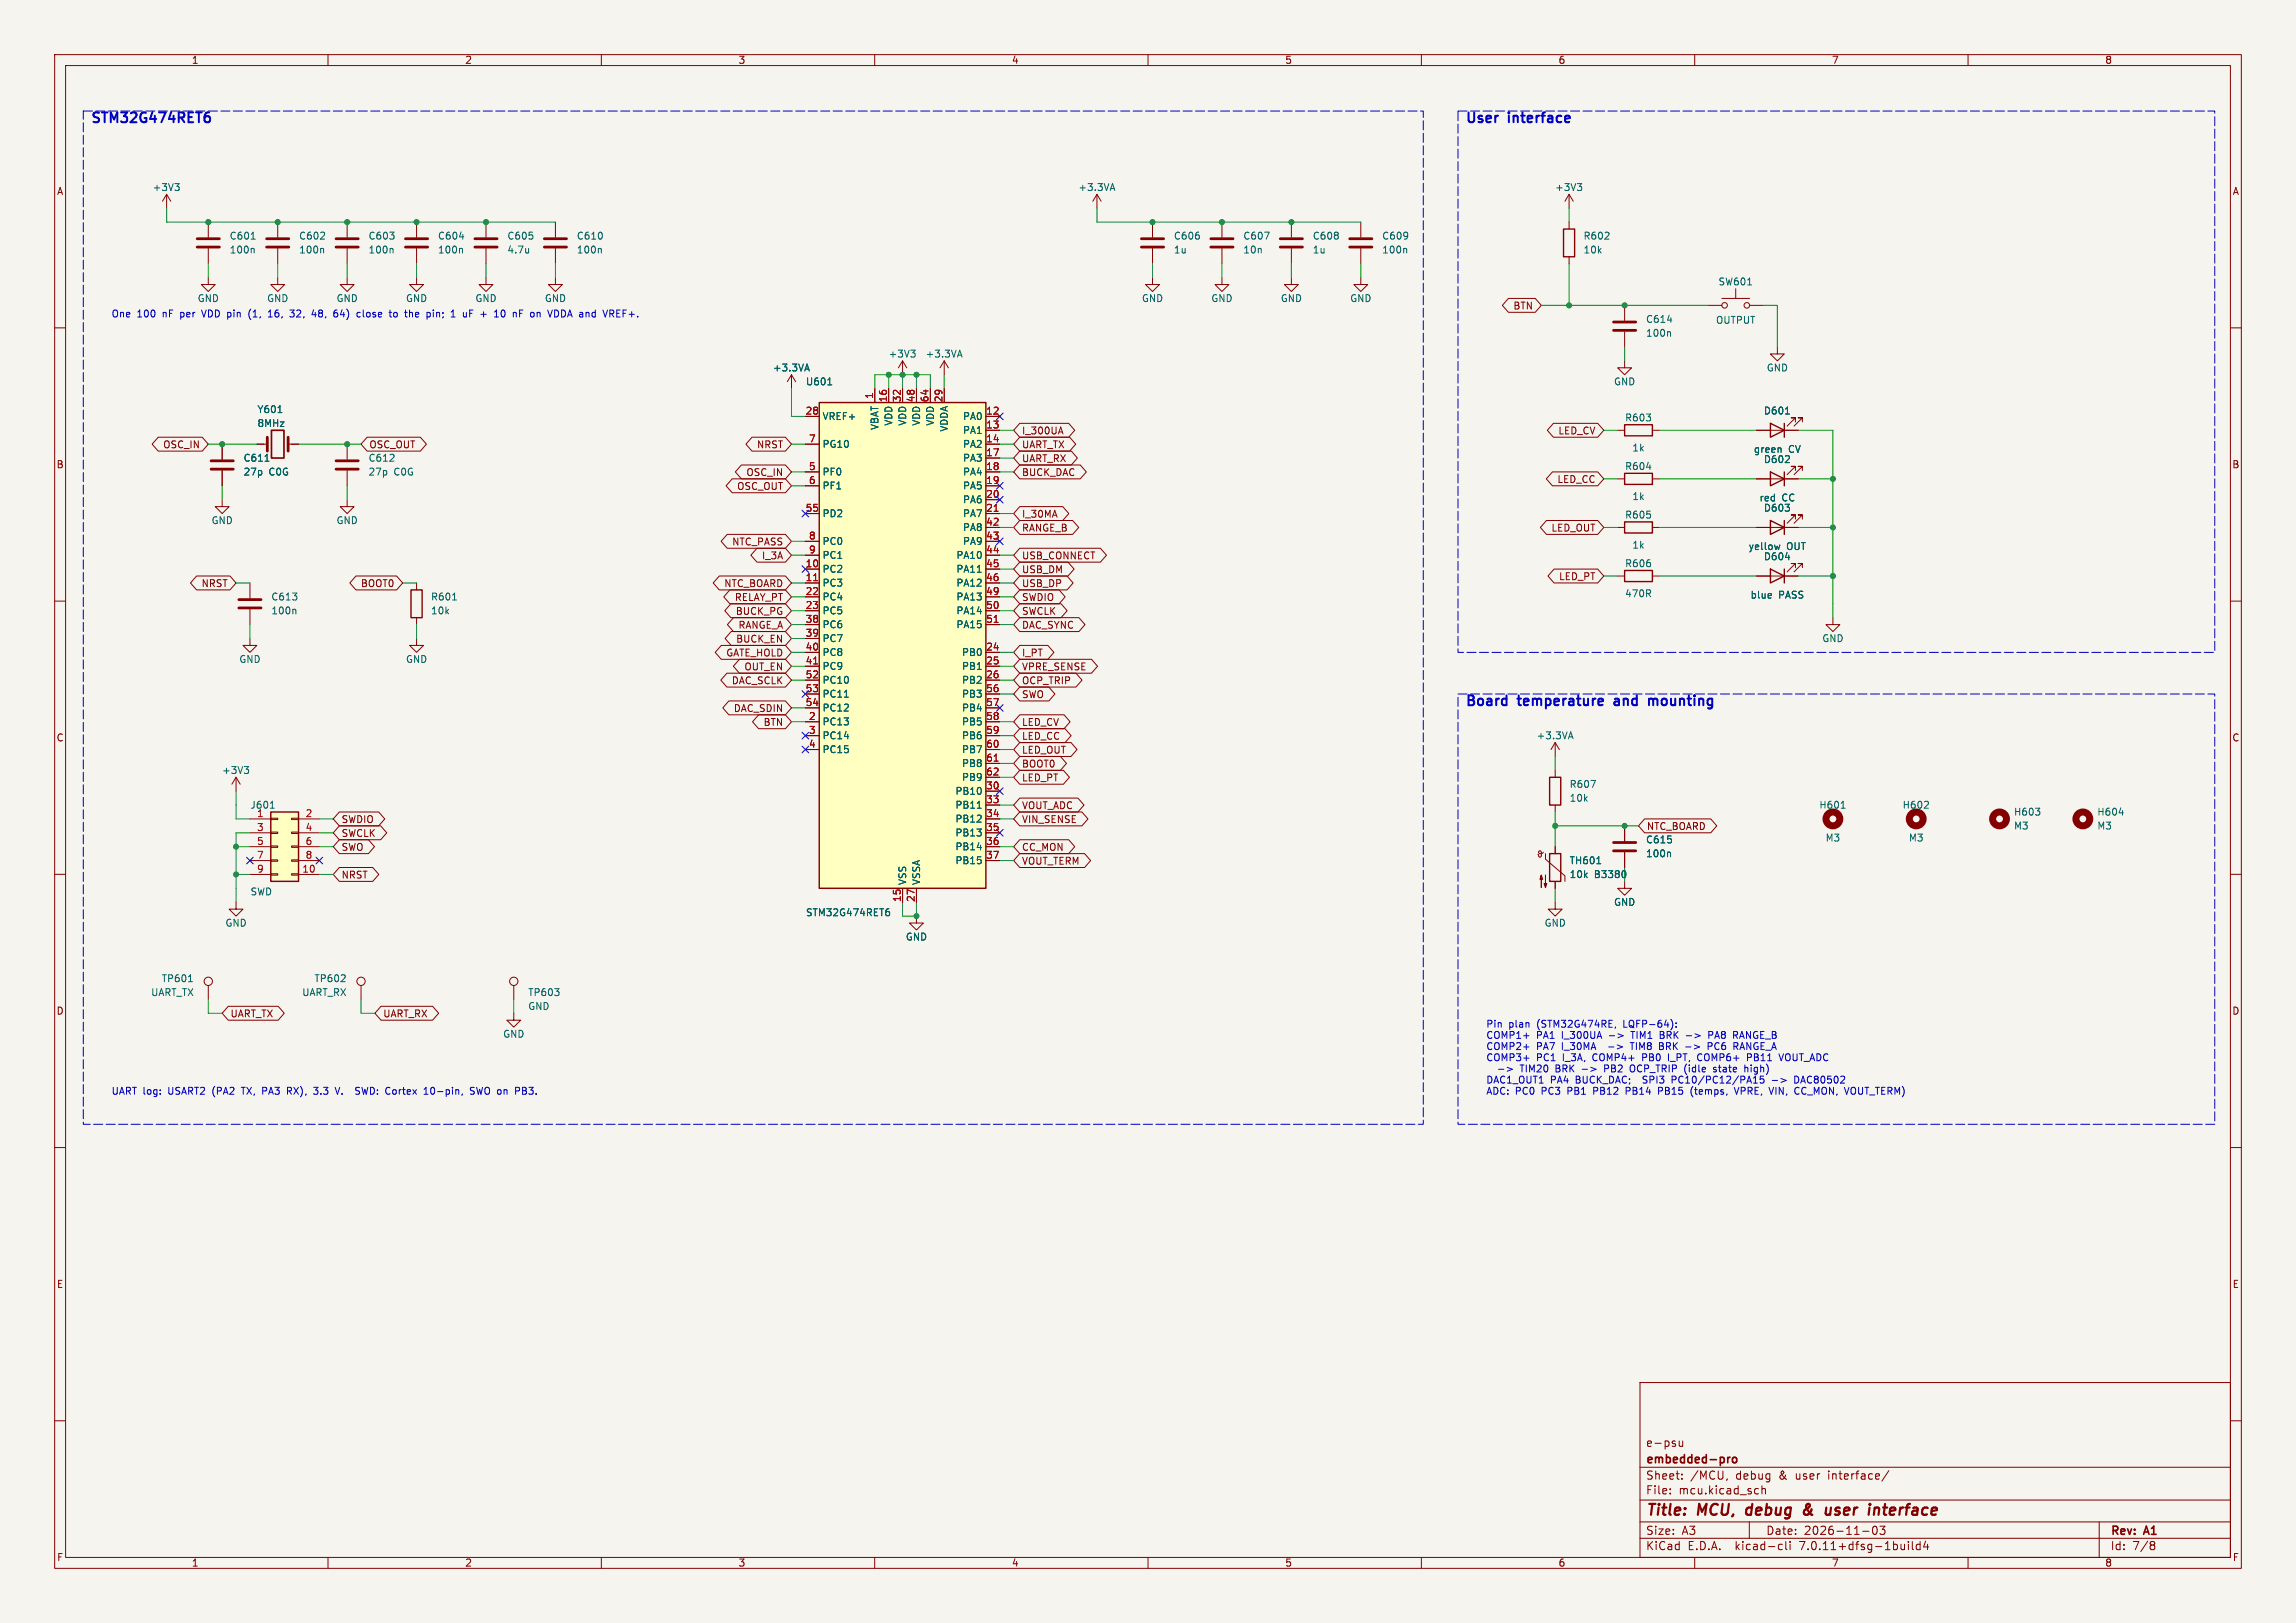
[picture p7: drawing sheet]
<svg xmlns="http://www.w3.org/2000/svg" width="420mm" height="297mm" viewBox="0 0 420 297" stroke-linecap="round" stroke-linejoin="round" font-family="sans-serif">
<defs><g id="words">
<g font-size="2.8" fill="#840000">
<text x="301" y="277.9">Title:</text>
<text x="310.6" y="277.9">MCU,</text>
<text x="320.3" y="277.9">debug</text>
<text x="331.6" y="277.9">&amp;</text>
<text x="336.4" y="277.9">user</text>
<text x="345.1" y="277.9">interface</text>
</g>
<g font-size="2.5" fill="#0000c2">
<text x="16.5" y="22.6">STM32G474RET6</text>
<text x="268" y="22.6">User</text>
<text x="276.1" y="22.6">interface</text>
<text x="268" y="129.3">Board</text>
<text x="277.9" y="129.3">temperature</text>
<text x="296.2" y="129.3">and</text>
<text x="303.1" y="129.3">mounting</text>
</g>
<g font-size="2.1" fill="#840000">
<text x="301" y="268.2">embedded-pro</text>
<text x="301" y="265">e-psu</text>
<text x="301" y="273.7">File:</text>
<text x="301" y="271">Sheet:</text>
<text x="307.1" y="273.7">mcu.kicad_sch</text>
<text x="309.2" y="271">/MCU,</text>
<text x="317.6" y="271">debug</text>
<text x="325.6" y="271">&amp;</text>
<text x="328.8" y="271">user</text>
<text x="334.8" y="271">interface/</text>
<text x="301" y="281.1">Size:</text>
<text x="307.6" y="281.1">A3</text>
<text x="323" y="281.1">Date:</text>
<text x="330" y="281.1">2026-11-03</text>
<text x="386" y="281.3">Rev:</text>
<text x="392.4" y="281.3">A1</text>
<text x="301" y="283.9">KiCad</text>
<text x="308.7" y="283.9">E.D.A.</text>
<text x="317.6" y="283.9">kicad-cli</text>
<text x="329.5" y="283.9">7.0.11+dfsg-1build4</text>
<text x="386" y="283.9">Id:</text>
<text x="390.1" y="283.9">7/8</text>
</g>
<g font-size="1.8" fill="#840000">
<text x="35" y="11.9">1</text>
<text x="85" y="11.9">2</text>
<text x="135" y="11.9">3</text>
<text x="185" y="11.9">4</text>
<text x="235" y="11.9">5</text>
<text x="285" y="11.9">6</text>
<text x="335" y="11.9">7</text>
<text x="385" y="11.9">8</text>
<text x="10.3" y="35.9">A</text>
<text x="408.3" y="35.9">A</text>
<text x="276.7" y="56.8">BTN</text>
<text x="29.8" y="82.2">OSC_IN</text>
<text x="67.5" y="82.2">OSC_OUT</text>
<text x="138.4" y="82.2">NRST</text>
<text x="186.8" y="82.2">UART_TX</text>
<text x="186.8" y="79.7">I_300UA</text>
<text x="285" y="79.7">LED_CV</text>
<text x="10.3" y="85.9">B</text>
<text x="134.7" y="89.9">OSC_OUT</text>
<text x="136.4" y="87.3">OSC_IN</text>
<text x="186.8" y="87.3">BUCK_DAC</text>
<text x="186.8" y="84.8">UART_RX</text>
<text x="284.8" y="88.6">LED_CC</text>
<text x="408.2" y="85.9">B</text>
<text x="186.8" y="94.9">I_30MA</text>
<text x="133.8" y="100">NTC_PASS</text>
<text x="186.8" y="97.5">RANGE_B</text>
<text x="283.7" y="97.5">LED_OUT</text>
<text x="36.8" y="107.6">NRST</text>
<text x="65.9" y="107.6">BOOT0</text>
<text x="132.4" y="107.6">NTC_BOARD</text>
<text x="139.3" y="102.6">I_3A</text>
<text x="186.8" y="107.6">USB_DP</text>
<text x="186.8" y="105.1">USB_DM</text>
<text x="186.8" y="102.6">USB_CONNECT</text>
<text x="285.1" y="106.4">LED_PT</text>
<text x="134.3" y="110.2">RELAY_PT</text>
<text x="134.5" y="112.7">BUCK_PG</text>
<text x="186.8" y="110.2">SWDIO</text>
<text x="186.8" y="112.7">SWCLK</text>
<text x="134.6" y="117.8">BUCK_EN</text>
<text x="135" y="115.3">RANGE_A</text>
<text x="186.8" y="115.3">DAC_SYNC</text>
<text x="132.7" y="120.3">GATE_HOLD</text>
<text x="133.8" y="125.4">DAC_SCLK</text>
<text x="136.1" y="122.9">OUT_EN</text>
<text x="186.8" y="120.3">I_PT</text>
<text x="186.8" y="125.4">OCP_TRIP</text>
<text x="186.8" y="122.9">VPRE_SENSE</text>
<text x="134.1" y="130.5">DAC_SDIN</text>
<text x="186.8" y="128">SWO</text>
<text x="10.3" y="135.9">C</text>
<text x="139.6" y="133">BTN</text>
<text x="186.8" y="133">LED_CV</text>
<text x="186.8" y="135.6">LED_CC</text>
<text x="408.2" y="135.9">C</text>
<text x="186.8" y="138.1">LED_OUT</text>
<text x="186.8" y="140.7">BOOT0</text>
<text x="186.8" y="143.2">LED_PT</text>
<text x="186.8" y="148.3">VOUT_ADC</text>
<text x="62.4" y="153.4">SWCLK</text>
<text x="62.4" y="150.8">SWDIO</text>
<text x="62.4" y="155.9">SWO</text>
<text x="186.8" y="155.9">CC_MON</text>
<text x="186.8" y="150.8">VIN_SENSE</text>
<text x="301.2" y="152.1">NTC_BOARD</text>
<text x="62.4" y="161">NRST</text>
<text x="186.8" y="158.4">VOUT_TERM</text>
<text x="10.3" y="185.9">D</text>
<text x="408.2" y="185.9">D</text>
<text x="42.1" y="186.4">UART_TX</text>
<text x="70" y="186.4">UART_RX</text>
<text x="10.3" y="235.9">E</text>
<text x="408.3" y="235.9">E</text>
<text x="10.3" y="285.9">F</text>
<text x="35" y="286.9">1</text>
<text x="85" y="286.9">2</text>
<text x="135" y="286.9">3</text>
<text x="185" y="286.9">4</text>
<text x="235" y="286.9">5</text>
<text x="285" y="286.9">6</text>
<text x="335" y="286.9">7</text>
<text x="385" y="286.9">8</text>
<text x="408.3" y="285.9">F</text>
</g>
<g font-size="1.8" fill="#006464">
<text x="27.8" y="35.2">+3V3</text>
<text x="197.2" y="35.2">+3.3VA</text>
<text x="284.4" y="35.2">+3V3</text>
<text x="41.9" y="44">C601</text>
<text x="41.9" y="46.6">100n</text>
<text x="54.6" y="44">C602</text>
<text x="54.6" y="46.6">100n</text>
<text x="67.3" y="44">C603</text>
<text x="67.3" y="46.6">100n</text>
<text x="80" y="44">C604</text>
<text x="80" y="46.6">100n</text>
<text x="92.7" y="44">C605</text>
<text x="92.7" y="46.6">4.7u</text>
<text x="105.4" y="44">C610</text>
<text x="105.4" y="46.6">100n</text>
<text x="214.6" y="44">C606</text>
<text x="214.6" y="46.6">1u</text>
<text x="227.3" y="44">C607</text>
<text x="227.3" y="46.6">10n</text>
<text x="240" y="44">C608</text>
<text x="240" y="46.6">1u</text>
<text x="252.7" y="44">C609</text>
<text x="252.7" y="46.6">100n</text>
<text x="289.6" y="44">R602</text>
<text x="289.6" y="46.6">10k</text>
<text x="314.3" y="52.4">SW601</text>
<text x="36.1" y="55.5">GND</text>
<text x="48.8" y="55.5">GND</text>
<text x="61.5" y="55.5">GND</text>
<text x="74.2" y="55.5">GND</text>
<text x="86.9" y="55.5">GND</text>
<text x="99.6" y="55.5">GND</text>
<text x="208.8" y="55.5">GND</text>
<text x="221.5" y="55.5">GND</text>
<text x="234.2" y="55.5">GND</text>
<text x="246.9" y="55.5">GND</text>
<text x="301" y="59.3">C614</text>
<text x="313.8" y="59.5">OUTPUT</text>
<text x="162.5" y="65.6">+3V3</text>
<text x="169.2" y="65.6">+3.3VA</text>
<text x="301" y="61.8">100n</text>
<text x="141.3" y="68.2">+3.3VA</text>
<text x="147.3" y="70.7">U601</text>
<text x="295.1" y="70.7">GND</text>
<text x="323.1" y="68.2">GND</text>
<text x="47" y="75.8">Y601</text>
<text x="150.4" y="77.1">VREF+</text>
<text x="163.4" y="78" transform="rotate(-90 163.4 78)">VDD</text>
<text x="166" y="78" transform="rotate(-90 166 78)">VDD</text>
<text x="168.5" y="78" transform="rotate(-90 168.5 78)">VDD</text>
<text x="171" y="78" transform="rotate(-90 171 78)">VDD</text>
<text x="176.1" y="77.1">PA0</text>
<text x="297.2" y="77.3">R603</text>
<text x="322.6" y="76">D601</text>
<text x="47" y="78.3">8MHz</text>
<text x="150.4" y="82.1">PG10</text>
<text x="160.9" y="78.8" transform="rotate(-90 160.9 78.8)">VBAT</text>
<text x="173.6" y="79.1" transform="rotate(-90 173.6 79.1)">VDDA</text>
<text x="176.1" y="79.6">PA1</text>
<text x="176.1" y="82.1">PA2</text>
<text x="298.5" y="82.8">1k</text>
<text x="320.7" y="83.1">green</text>
<text x="327.2" y="83.1">CV</text>
<text x="44.5" y="84.7">C611</text>
<text x="44.5" y="87.2">27p</text>
<text x="49.2" y="87.2">C0G</text>
<text x="67.3" y="84.7">C612</text>
<text x="67.3" y="87.2">27p</text>
<text x="72.1" y="87.2">C0G</text>
<text x="150.4" y="87.2">PF0</text>
<text x="150.4" y="89.8">PF1</text>
<text x="176.1" y="84.7">PA3</text>
<text x="176.1" y="87.2">PA4</text>
<text x="176.1" y="89.8">PA5</text>
<text x="297.2" y="86.2">R604</text>
<text x="322.6" y="84.9">D602</text>
<text x="150.4" y="94.8">PD2</text>
<text x="176.1" y="92.3">PA6</text>
<text x="176.1" y="94.8">PA7</text>
<text x="297.2" y="95.1">R605</text>
<text x="298.5" y="91.7">1k</text>
<text x="321.8" y="92">red</text>
<text x="322.6" y="93.8">D603</text>
<text x="325.9" y="92">CC</text>
<text x="38.6" y="96.1">GND</text>
<text x="61.5" y="96.1">GND</text>
<text x="150.4" y="99.9">PC0</text>
<text x="176.1" y="97.4">PA8</text>
<text x="176.1" y="99.9">PA9</text>
<text x="298.5" y="100.6">1k</text>
<text x="319.8" y="100.9">yellow</text>
<text x="326.8" y="100.9">OUT</text>
<text x="150.4" y="105">PC2</text>
<text x="150.4" y="107.5">PC3</text>
<text x="150.4" y="102.5">PC1</text>
<text x="174.9" y="102.5">PA10</text>
<text x="174.9" y="105">PA11</text>
<text x="174.9" y="107.5">PA12</text>
<text x="297.2" y="104">R606</text>
<text x="322.6" y="102.7">D604</text>
<text x="49.5" y="110.1">C613</text>
<text x="49.5" y="112.6">100n</text>
<text x="78.7" y="110.1">R601</text>
<text x="78.7" y="112.6">10k</text>
<text x="150.4" y="110.1">PC4</text>
<text x="150.4" y="112.6">PC5</text>
<text x="174.9" y="110.1">PA13</text>
<text x="174.9" y="112.6">PA14</text>
<text x="297.2" y="109.5">470R</text>
<text x="320.1" y="109.7">blue</text>
<text x="325.3" y="109.7">PASS</text>
<text x="150.4" y="115.2">PC6</text>
<text x="150.4" y="117.7">PC7</text>
<text x="174.9" y="115.2">PA15</text>
<text x="333.2" y="117.7">GND</text>
<text x="43.7" y="121.5">GND</text>
<text x="74.2" y="121.5">GND</text>
<text x="150.4" y="120.2">PC8</text>
<text x="150.4" y="122.8">PC9</text>
<text x="150.4" y="125.3">PC10</text>
<text x="175.9" y="120.2">PB0</text>
<text x="175.9" y="122.8">PB1</text>
<text x="175.9" y="125.3">PB2</text>
<text x="150.4" y="127.9">PC11</text>
<text x="150.4" y="130.4">PC12</text>
<text x="175.9" y="127.9">PB3</text>
<text x="175.9" y="130.4">PB4</text>
<text x="150.4" y="132.9">PC13</text>
<text x="150.4" y="135.5">PC14</text>
<text x="175.9" y="132.9">PB5</text>
<text x="175.9" y="135.5">PB6</text>
<text x="281" y="135.5">+3.3VA</text>
<text x="40.5" y="141.8">+3V3</text>
<text x="150.4" y="138">PC15</text>
<text x="175.9" y="138">PB7</text>
<text x="175.9" y="140.6">PB8</text>
<text x="175.9" y="143.1">PB9</text>
<text x="45.7" y="148.2">J601</text>
<text x="46.9" y="149.6">1</text>
<text x="174.7" y="145.6">PB10</text>
<text x="174.7" y="148.2">PB11</text>
<text x="287" y="144.4">R607</text>
<text x="287" y="146.9">10k</text>
<text x="332.7" y="148.2">H601</text>
<text x="347.9" y="148.2">H602</text>
<text x="368.3" y="149.5">H603</text>
<text x="383.6" y="149.5">H604</text>
<text x="174.7" y="150.7">PB12</text>
<text x="174.7" y="153.3">PB13</text>
<text x="174.7" y="155.8">PB14</text>
<text x="301" y="154.5">C615</text>
<text x="333.8" y="154.2">M3</text>
<text x="349.1" y="154.2">M3</text>
<text x="368.3" y="152">M3</text>
<text x="383.6" y="152">M3</text>
<text x="174.7" y="158.3">PB15</text>
<text x="287" y="158.3">TH601</text>
<text x="287" y="160.9">10k</text>
<text x="291.6" y="160.9">B3380</text>
<text x="301" y="157.1">100n</text>
<text x="45.7" y="164.1">SWD</text>
<text x="147.3" y="167.9">STM32G474RET6</text>
<text x="166" y="162.1" transform="rotate(-90 166 162.1)">VSS</text>
<text x="168.5" y="162.1" transform="rotate(-90 168.5 162.1)">VSSA</text>
<text x="295.1" y="166">GND</text>
<text x="41.1" y="169.8">GND</text>
<text x="165.6" y="172.3">GND</text>
<text x="282.4" y="169.8">GND</text>
<text x="29.5" y="179.9">TP601</text>
<text x="57.4" y="179.9">TP602</text>
<text x="27.5" y="182.5">UART_TX</text>
<text x="55.2" y="182.5">UART_RX</text>
<text x="96.5" y="182.5">TP603</text>
<text x="96.5" y="185">GND</text>
<text x="91.9" y="190.1">GND</text>
</g>
<g font-size="1.8" fill="#0000c2">
<text x="20.3" y="58.2">One</text>
<text x="25.1" y="58.2">100</text>
<text x="29.9" y="58.2">nF</text>
<text x="33.3" y="58.2">per</text>
<text x="37.5" y="58.2">VDD pin</text>
<text x="46.3" y="58.2">(1,</text>
<text x="50.2" y="58.2">16,</text>
<text x="54.4" y="58.2">32,</text>
<text x="58.6" y="58.2">48,</text>
<text x="62.7" y="58.2">64)</text>
<text x="67.2" y="58.2">close</text>
<text x="73.4" y="58.2">to</text>
<text x="76.4" y="58.2">the</text>
<text x="80.6" y="58.2">pin;</text>
<text x="85.2" y="58.2">1</text>
<text x="87.6" y="58.2">uF</text>
<text x="91" y="58.2">+</text>
<text x="93.8" y="58.2">10</text>
<text x="97.4" y="58.2">nF</text>
<text x="100.8" y="58.2">on</text>
<text x="104.2" y="58.2">VDDA and</text>
<text x="114.7" y="58.2">VREF+.</text>
<text x="271.8" y="188.1">Pin</text>
<text x="271.8" y="190.2">COMP1+</text>
<text x="276" y="188.1">plan</text>
<text x="281.1" y="190.2">PA1</text>
<text x="281.3" y="188.1">(STM32G474RE,</text>
<text x="285.8" y="190.2">I_300UA</text>
<text x="297.2" y="188.1">LQFP-64):</text>
<text x="298.9" y="190.2">TIM1</text>
<text x="304.3" y="190.2">BRK</text>
<text x="309.3" y="190.2">-&gt;</text>
<text x="313.6" y="190.2">PA8</text>
<text x="318.3" y="190.2">RANGE_B</text>
<text x="271.8" y="192.2">COMP2+</text>
<text x="271.8" y="194.3">COMP3+</text>
<text x="278.4" y="196.3">TIM20</text>
<text x="281.1" y="192.2">PA7</text>
<text x="281.1" y="194.3">PC1</text>
<text x="285.1" y="196.3">BRK</text>
<text x="285.8" y="192.2">I_30MA</text>
<text x="286" y="194.3">I_3A,</text>
<text x="290" y="196.3">-&gt;</text>
<text x="291.6" y="194.3">COMP4+</text>
<text x="294.3" y="196.3">PB2</text>
<text x="294.7" y="192.2">-&gt;</text>
<text x="299" y="192.2">TIM8</text>
<text x="299.3" y="196.3">OCP_TRIP</text>
<text x="300.9" y="194.3">PB0</text>
<text x="304.4" y="192.2">BRK</text>
<text x="305.8" y="194.3">I_PT,</text>
<text x="309.4" y="192.2">-&gt;</text>
<text x="309.4" y="196.3">(idle</text>
<text x="311.4" y="194.3">COMP6+</text>
<text x="313.7" y="192.2">PC6</text>
<text x="314.9" y="196.3">state</text>
<text x="318.6" y="192.2">RANGE_A</text>
<text x="320.7" y="194.3">PB11</text>
<text x="320.8" y="196.3">high)</text>
<text x="326.8" y="194.3">VOUT_ADC</text>
<text x="20.3" y="200.4">UART log:</text>
<text x="30.9" y="200.4">USART2</text>
<text x="39.1" y="200.4">(PA2</text>
<text x="44.7" y="200.4">TX, PA3</text>
<text x="53.4" y="200.4">RX),</text>
<text x="58.5" y="200.4">3.3</text>
<text x="62.7" y="200.4">V.</text>
<text x="66.7" y="200.4">SWD: Cortex</text>
<text x="79.7" y="200.4">10-pin,</text>
<text x="88.3" y="200.4">SWO on</text>
<text x="97" y="200.4">PB3.</text>
<text x="271.8" y="198.4">DAC1_OUT1</text>
<text x="271.8" y="200.4">ADC: PC0</text>
<text x="282.1" y="200.4">PC3</text>
<text x="283.6" y="198.4">PA4</text>
<text x="287" y="200.4">PB1</text>
<text x="288.3" y="198.4">BUCK_DAC;</text>
<text x="291.9" y="200.4">PB12</text>
<text x="298.1" y="200.4">PB14</text>
<text x="301" y="198.4">SPI3</text>
<text x="304.2" y="200.4">PB15</text>
<text x="306.5" y="198.4">PC10/PC12/PA15</text>
<text x="310.3" y="200.4">(temps,</text>
<text x="318.6" y="200.4">VPRE,</text>
<text x="325" y="198.4">-&gt;</text>
<text x="325.2" y="200.4">VIN,</text>
<text x="329.3" y="198.4">DAC80502</text>
<text x="330" y="200.4">CC_MON,</text>
<text x="339.4" y="200.4">VOUT_TERM)</text>
</g>
<g font-size="1.8" fill="#a90000">
<text x="147.3" y="75.9">28</text>
<text x="159.8" y="73.1" transform="rotate(-90 159.8 73.1)">1</text>
<text x="162.3" y="73.7" transform="rotate(-90 162.3 73.7)">16</text>
<text x="164.8" y="73.7" transform="rotate(-90 164.8 73.7)">32</text>
<text x="167.4" y="73.7" transform="rotate(-90 167.4 73.7)">48</text>
<text x="169.9" y="73.7" transform="rotate(-90 169.9 73.7)">64</text>
<text x="172.5" y="73.7" transform="rotate(-90 172.5 73.7)">29</text>
<text x="180.3" y="75.9">12</text>
<text x="147.9" y="81">7</text>
<text x="180.3" y="78.5">13</text>
<text x="180.3" y="81">14</text>
<text x="180.3" y="83.6">17</text>
<text x="147.9" y="86.1">5</text>
<text x="147.9" y="88.6">6</text>
<text x="180.3" y="86.1">18</text>
<text x="180.3" y="88.6">19</text>
<text x="147.3" y="93.7">55</text>
<text x="180.3" y="91.2">20</text>
<text x="180.3" y="93.7">21</text>
<text x="147.9" y="98.8">8</text>
<text x="147.9" y="101.3">9</text>
<text x="180.3" y="96.3">42</text>
<text x="180.3" y="98.8">43</text>
<text x="180.3" y="101.3">44</text>
<text x="147.3" y="103.9">10</text>
<text x="147.3" y="106.4">11</text>
<text x="180.3" y="103.9">45</text>
<text x="180.3" y="106.4">46</text>
<text x="147.3" y="109">22</text>
<text x="147.3" y="111.5">23</text>
<text x="180.3" y="109">49</text>
<text x="180.3" y="111.5">50</text>
<text x="147.3" y="114">38</text>
<text x="147.3" y="116.6">39</text>
<text x="147.3" y="119.1">40</text>
<text x="180.3" y="119.1">24</text>
<text x="180.3" y="114">51</text>
<text x="147.3" y="121.7">41</text>
<text x="147.3" y="124.2">52</text>
<text x="180.3" y="121.7">25</text>
<text x="180.3" y="124.2">26</text>
<text x="147.3" y="126.7">53</text>
<text x="147.3" y="129.3">54</text>
<text x="147.9" y="131.8">2</text>
<text x="180.3" y="126.7">56</text>
<text x="180.3" y="129.3">57</text>
<text x="180.3" y="131.8">58</text>
<text x="147.9" y="134.4">3</text>
<text x="147.9" y="136.9">4</text>
<text x="180.3" y="134.4">59</text>
<text x="180.3" y="136.9">60</text>
<text x="180.3" y="139.4">61</text>
<text x="180.3" y="142">62</text>
<text x="55.8" y="149.6">2</text>
<text x="180.3" y="144.5">30</text>
<text x="180.3" y="147.1">33</text>
<text x="180.3" y="149.6">34</text>
<text x="46.9" y="152.1">3</text>
<text x="46.9" y="154.7">5</text>
<text x="55.8" y="152.1">4</text>
<text x="55.8" y="154.7">6</text>
<text x="180.3" y="152.1">35</text>
<text x="180.3" y="154.7">36</text>
<text x="46.9" y="157.2">7</text>
<text x="46.9" y="159.8">9</text>
<text x="55.2" y="159.8">10</text>
<text x="55.8" y="157.2">8</text>
<text x="180.3" y="157.2">37</text>
<text x="164.8" y="165.1" transform="rotate(-90 164.8 165.1)">15</text>
<text x="167.4" y="165.1" transform="rotate(-90 167.4 165.1)">27</text>
</g>
</g></defs>
<path d="M0 0h420v297h-420z" fill="#f5f4ef" stroke="#f5f4ef" stroke-width=".18"/>
<g fill="none" stroke="#840000" stroke-width=".18">
<path d="M10 10h400v277h-400zM12 12h396v273h-396zM60 10v2M110 10v2M160 10v2M210 10v2M260 10v2M310 10v2M360 10v2M30.5 35.6l-.8 1.2M30.5 35.6v2.5M30.5 35.6l.7 1.2"/>
<path d="M200.7 35.6l-.8 1.2M200.7 35.6v2.5M200.7 35.6l.7 1.2M287 35.6l-.7 1.2M287 35.6v2.5M287 35.6l.8 1.2M10 60h2M38.1 50.8v1.3h1.3l-1.3 1.2-1.3-1.2h1.3M38.1 40.6v2.8M38.1 45.5v2.8M50.8 50.8v1.3h1.3l-1.3 1.2-1.3-1.2h1.3M50.8 40.6v2.8"/>
<path d="M50.8 45.5v2.8M63.5 50.8v1.3h1.3l-1.3 1.2-1.3-1.2h1.3M63.5 40.6v2.8M63.5 45.5v2.8M76.2 50.8v1.3h1.3l-1.3 1.2-1.3-1.2h1.3M76.2 40.6v2.8M76.2 45.5v2.8M88.9 50.8v1.3h1.3l-1.3 1.2-1.3-1.2h1.3M88.9 40.6v2.8M88.9 45.5v2.8M101.6 50.8v1.3h1.3l-1.3 1.2-1.3-1.2h1.3M101.6 40.6v2.8"/>
<path d="M101.6 45.5v2.8M210.8 50.8v1.3h1.3l-1.3 1.2-1.3-1.2h1.3M210.8 40.6v2.8M210.8 45.5v2.8M223.5 50.8v1.3h1.3l-1.3 1.2-1.3-1.2h1.3M223.5 40.6v2.8M223.5 45.5v2.8M236.2 50.8v1.3h1.3l-1.3 1.2-1.3-1.2h1.3M236.2 40.6v2.8M236.2 45.5v2.8M248.9 50.8v1.3h1.3l-1.3 1.2-1.3-1.2h1.3M248.9 40.6v2.8"/>
<path d="M248.9 45.5v2.8M275.9 54.6h4.9l1.1 1.3-1.1 1.3h-4.9l-1.1-1.3zM287 40.6v1.3M287 47v1.3M297.2 55.9v2.8M312.4 55.9h2.6M315 54.6h5M317.5 52.8v1.8M320 55.9h2.6M408 60h2M144.8 68.6l-.8 1.3M144.8 68.6v2.5"/>
<path d="M144.8 68.6l.7 1.3M147.3 76.2h2.6M160 71.1v2.6M162.6 71.1v2.6M165.1 66v2.6M165.1 71.1v2.6M165.1 66l-.8 1.3M165.1 66l.8 1.3M167.6 71.1v2.6M170.2 71.1v2.6M172.7 66l-.7 1.3M172.7 66v2.6"/>
<path d="M172.7 71.1v2.6M172.7 66l.8 1.3M180.3 76.2h2.6M180.3 78.7h2.6M186.5 77.5h9l1.1 1.2-1.1 1.3h-9l-1.1-1.3zM194 78.1l.4 1.3M284.2 77.5h8.1l1.1 1.2-1.1 1.3h-8.1l-1.2-1.3zM295.9 78.7h1.3M297.2 66v1.3h1.2l-1.2 1.3-1.3-1.3h1.3M297.2 60.7v2.8M302.3 78.7h1.2M321.3 78.7h7.6"/>
<path d="M325.1 63.5v1.3h1.3l-1.3 1.2-1.3-1.2h1.3M328.4 77.2v-.7h-.7h.7l-1.5 1.5M329.7 77.2v-.7h-.8h.8l-1.5 1.5M28.9 80h8.1l1.1 1.3-1.1 1.3h-8.1l-1.1-1.3zM40.6 91.4v1.3h1.3l-1.3 1.3-1.2-1.3h1.2M40.6 81.3v2.8M40.6 86.1v2.8M47 81.3h1.9M52.7 81.3h1.9M63.5 91.4v1.3h1.3l-1.3 1.3-1.3-1.3h1.3M63.5 81.3v2.8M63.5 86.1v2.8"/>
<path d="M67.2 80h9.7l1.1 1.3-1.1 1.3h-9.7l-1.2-1.3zM133 97.8h10.7l1.1 1.3-1.1 1.2h-10.7l-1.1-1.2zM133.9 87.6h9.8l1.1 1.3-1.1 1.3h-9.8l-1.1-1.3zM135.6 85.1h8.1l1.1 1.3-1.1 1.2h-8.1l-1.1-1.2zM137.6 80h6.1l1.1 1.3-1.1 1.3h-6.1l-1.2-1.3zM147.3 81.3h2.6M147.3 86.4h2.6M147.3 88.9h2.6M147.3 94h2.6M147.3 99.1h2.6M180.3 81.3h2.6M180.3 83.8h2.6"/>
<path d="M180.3 86.4h2.6M180.3 88.9h2.6M180.3 91.4h2.6M180.3 94h2.6M180.3 96.5h2.6M180.3 99.1h2.6M186.5 95.2h9.7l1.1 1.3-1.1 1.3h-9.7l-1.1-1.3zM186.5 80h9.2l1.1 1.3-1.1 1.3h-9.2l-1.1-1.3zM186.5 92.7h7.9l1.1 1.3-1.1 1.3h-7.9l-1.1-1.3zM186.5 85.1h11.1l1.1 1.3-1.1 1.2h-11.1l-1.1-1.2zM186.5 82.5h9.5l1.1 1.3-1.1 1.3h-9.5l-1.1-1.3zM282.9 95.2h9.4l1.1 1.3-1.1 1.3h-9.4l-1.1-1.3z"/>
<path d="M284 86.4h8.3l1.1 1.2-1.1 1.3h-8.3l-1.1-1.3zM295.9 96.5h1.3M295.9 87.6h1.3M302.3 96.5h1.2M302.3 87.6h1.2M321.3 96.5h7.6M321.3 87.6h7.6M328.4 95v-.8h-.7h.7l-1.5 1.6M328.4 86.1v-.8h-.7h.7l-1.5 1.6M329.7 95v-.8h-.8h.8l-1.5 1.6M329.7 86.1v-.8h-.8h.8l-1.5 1.6M10 110h2"/>
<path d="M36 105.4h6.1l1.1 1.3-1.1 1.3h-6.1l-1.2-1.3zM45.7 116.8v1.3h1.3l-1.3 1.3-1.3-1.3h1.3M45.7 106.7v2.8M45.7 111.5v2.8M65.1 105.4h7.4l1.2 1.3-1.2 1.3h-7.4l-1.1-1.3zM76.2 116.8v1.3h1.3l-1.3 1.3-1.3-1.3h1.3M76.2 106.7v1.3M76.2 113v1.3M131.6 105.4h12.1l1.1 1.3-1.1 1.3h-12.1l-1.1-1.3zM131.9 118.1h11.8l1.1 1.3-1.1 1.3h-11.8l-1.1-1.3zM133.5 107.9h10.2l1.1 1.3-1.1 1.3h-10.2l-1.1-1.3zM133.7 110.5h10l1.1 1.3-1.1 1.2h-10l-1.1-1.2z"/>
<path d="M133.7 115.6h10l1.1 1.2-1.1 1.3h-10l-1.1-1.3zM134.2 113h9.5l1.1 1.3-1.1 1.3h-9.5l-1.1-1.3zM138.5 100.3h5.2l1.1 1.3-1.1 1.3h-5.2l-1.1-1.3zM147.3 104.1h2.6M147.3 106.7h2.6M147.3 109.2h2.6M147.3 111.8h2.6M147.3 119.4h2.6M147.3 114.3h2.6M147.3 116.8h2.6M147.3 101.6h2.6M180.3 104.1h2.6"/>
<path d="M180.3 106.7h2.6M180.3 109.2h2.6M180.3 111.8h2.6M180.3 119.4h2.6M180.3 114.3h2.6M180.3 101.6h2.6M186.5 118.1h5.2l1.1 1.3-1.1 1.3h-5.2l-1.1-1.3zM186.5 105.4h8.7l1.1 1.3-1.1 1.3h-8.7l-1.1-1.3zM186.5 102.9h8.9l1.1 1.2-1.1 1.3h-8.9l-1.1-1.3zM186.5 100.3h14.8l1.1 1.3-1.1 1.3h-14.8l-1.1-1.3zM186.5 107.9h7.2l1.1 1.3-1.1 1.3h-7.2l-1.1-1.3zM186.5 113h10.9l1.1 1.3-1.1 1.3h-10.9l-1.1-1.3z"/>
<path d="M186.5 110.5h7.6l1.1 1.3-1.1 1.2h-7.6l-1.1-1.2zM284.3 104.1h8l1.1 1.3-1.1 1.3h-8l-1.1-1.3zM295.9 105.4h1.3M302.3 105.4h1.2M321.3 105.4h7.6M328.4 103.9v-.8h-.7h.7l-1.5 1.5M329.7 103.9v-.8h-.8h.8l-1.5 1.5M335.3 113v1.3h1.2l-1.2 1.3-1.3-1.3h1.3M408 110h2M133 123.2h10.7l1.1 1.3-1.1 1.2h-10.7l-1.2-1.2zM133.3 128.3h10.4l1.1 1.2-1.1 1.3h-10.4l-1.1-1.3zM135.3 120.6h8.4l1.1 1.3-1.1 1.3h-8.4l-1.2-1.3z"/>
<path d="M138.8 130.8h4.9l1.1 1.3-1.1 1.3h-4.9l-1.1-1.3zM147.3 132.1h2.6M147.3 121.9h2.6M147.3 124.5h2.6M147.3 134.6h2.6M147.3 137.2h2.6M147.3 127h2.6M147.3 129.5h2.6M180.3 132.1h2.6M180.3 121.9h2.6M180.3 124.5h2.6M180.3 134.6h2.6"/>
<path d="M180.3 137.2h2.6M180.3 127h2.6M180.3 129.5h2.6M180.3 139.7h2.6M186.5 123.2h10.3l1.1 1.3-1.1 1.2h-10.3l-1.1-1.2zM186.5 130.8h8.1l1.1 1.3-1.1 1.3h-8.1l-1.1-1.3zM186.5 135.9h9.4l1.1 1.3-1.1 1.2h-9.4l-1.1-1.2zM186.5 133.3h8.3l1.1 1.3-1.1 1.3h-8.3l-1.1-1.3zM186.5 138.4h7.5l1.1 1.3-1.1 1.3h-7.5l-1.1-1.3zM186.5 120.6h13.2l1.1 1.3-1.1 1.3h-13.2l-1.1-1.3zM186.5 125.7h5.4l1.1 1.3-1.1 1.3h-5.4l-1.1-1.3zM284.5 135.9v2.5"/>
<path d="M284.5 135.9l-.8 1.3M284.5 135.9l.7 1.3M10 160h2M43.2 142.2l-.8 1.3M43.2 142.2v2.6M43.2 142.2l.7 1.3M45.7 149.9h3.8M45.7 152.4h3.8M45.7 154.9h3.8M45.7 157.5h3.8M49.5 159.9h1.3v.2h-1.3zM49.5 157.4h1.3v.2h-1.3z"/>
<path d="M49.5 154.8h1.3v.3h-1.3zM49.5 152.3h1.3v.2h-1.3zM49.5 149.7h1.3v.3h-1.3zM53.3 159.9h1.3v.2h-1.3zM53.3 157.4h1.3v.2h-1.3zM53.3 154.8h1.3v.3h-1.3zM53.3 152.3h1.3v.2h-1.3zM53.3 149.7h1.3v.3h-1.3zM54.6 149.9h3.8M54.6 152.4h3.8M54.6 154.9h3.8M54.6 157.5h3.8"/>
<path d="M62.1 151.1h7.5l1.1 1.3-1.1 1.3h-7.5l-1.1-1.3zM62.1 148.6h7.2l1.1 1.3-1.1 1.2h-7.2l-1.1-1.2zM62.1 153.7h5.3l1.1 1.2-1.1 1.3h-5.3l-1.1-1.3zM62.1 158.7h6.1l1.1 1.3-1.1 1.3h-6.1l-1.1-1.3zM180.3 149.9h2.6M180.3 152.4h2.6M180.3 154.9h2.6M180.3 157.5h2.6M180.3 144.8h2.6M180.3 147.3h2.6M180.3 142.2h2.6M186.5 156.2h11.9l1.1 1.3-1.1 1.3h-11.9l-1.1-1.3z"/>
<path d="M186.5 153.7h9l1.1 1.2-1.1 1.3h-9l-1.1-1.3zM186.5 148.6h11.4l1.1 1.3-1.1 1.2h-11.4l-1.1-1.2zM186.5 146h10.7l1.1 1.3-1.1 1.3h-10.7l-1.1-1.3zM186.5 141h8l1.1 1.2-1.1 1.3h-8l-1.1-1.3zM282.3 156l-.2 .2h-.3l-.3-.1v-.3l.2-.1 .2 .2v.7l-.1 .2h-.3l-.2-.5M282.7 156.2v1l3.6 3.1v1M284.5 141v1.2M284.5 147.3v1.3M284.5 154.9v1.3M297.2 151.1v2.8M297.2 156v2.8M300.8 149.9h12.1l1.1 1.2-1.1 1.3h-12.1l-1.1-1.3z"/>
<path d="M408 160h2M43.2 165.1v1.3h1.2l-1.2 1.2-1.3-1.2h1.3M45.7 160h3.8M54.6 160h3.8M165.1 162.6v2.5M167.6 167.6v1.3h1.3l-1.3 1.3-1.2-1.3h1.2M167.6 162.6v2.5M284.5 165.1v1.3h1.2l-1.2 1.2-1.3-1.2h1.3M284.5 161.3v1.3M297.2 161.3v1.3h1.2l-1.2 1.2-1.3-1.2h1.3M38.1 180.3v2.6M41.8 184.1h9.1l1.1 1.3-1.1 1.3h-9.1l-1.2-1.3z"/>
<path d="M66 180.3v2.6M69.7 184.1h9.4l1.1 1.3-1.1 1.3h-9.4l-1.1-1.3zM94 185.4v1.3h1.2l-1.2 1.3-1.3-1.3h1.3M94 180.3v2.6M10 210h2M408 210h2M10 260h2M300 253h108v32h-108zM408 260h2M300 278.5h108M300 274.5h108M300 268.5h108"/>
<path d="M305.5 273.2v.2M305.5 272.5v.1M307.2 263.7v.9l.4 .1 .2-.2M307.7 270.5v.2M307.7 269.8v.1M307.8 263.7v1M315.9 270.6l-.1 .3M320 278.5v3M321.2 272.4l.5 .1M321.7 273.3l-.5 .1M322.3 272.5l.2-.1 .4 .1v.9M322.3 271.9v1.5"/>
<path d="M342.7 279.4l.2-.1a.8 .8 0 0 1 .5 .7 .8 .8 0 0 1-.5 .8 1 1 0 0 1-.2-1.4zM343.9 279.3h.9l-.5 .6 .4 .1v.6l-.2 .2h-.4l-.2-.2M345.5 269.1l-1.3 1.9M384 278.5v6.5M60 285v2M110 285v2M160 285v2M210 285v2M260 285v2M300 281.5h108M310 285v2M325.6 282.6l.4 .1"/>
<path d="M326 283.5l-.4 .1M326.7 282.1v1.3l.2 .2M327.4 282.1v.1M327.4 282.6v1M340.7 280.2h1.2M349.1 282.1v.1M349.1 282.6v1M349.8 282.1v1.3l.2 .2M351.2 282.7l-.4-.1-.3 .3v.4l.2 .2h.5M351.2 282.1v1.5M352.2 282l-.3 1.1h.9M352.6 282.6v1"/>
<path d="M360 285v2M393.6 282.1h.3l.3 .3-.3 .3M393.6 282.7h.3M393.9 282.7l.2 .2 .1 .4-.3 .3h-.3"/>
<circle cx="315.5" cy="55.9" r=".51"/>
<circle cx="319.5" cy="55.9" r=".51"/>
<circle cx="38.1" cy="179.6" r=".76"/>
<circle cx="66" cy="179.6" r=".76"/>
<circle cx="94" cy="179.6" r=".76"/>
</g>
<path d="M319.6 276.1l-.2 .7 .3 .4M330.9 275.8l-.7 .5a.52 .52 0 0 0-.1 .8 .52 .52 0 0 0 .8-.1M331 275.3l-.2-.1a.41 .41 0 0 0-.4 .5l.6 1.1M334.8 277l-.3 .2M334.9 275.9l-.1 1.3M335.6 277.1l.2 .1M342.1 275.2l-.1 .1v.1M342.1 275.2v.1l-.1 .1M342.1 275.2l-.1 .2M343.5 275.9l.3 .3-.2 1" fill="none" stroke="#840000" stroke-width=".4"/>
<path d="M49.7 78.7h2.2v5.1h-2.2zM316.5 266.7l-.4 .1M317 266.8l.4-.1 .3 .3v.4l-.3 .3-.4-.1-.1-.2v-.4z" fill="none" stroke="#840000" stroke-width=".3"/>
<g fill="none" stroke="#840000" stroke-width=".51">
<path d="M36.1 45.2h4M36.1 43.7h4M48.8 45.2h4M48.8 43.7h4M61.5 45.2h4M61.5 43.7h4M74.2 45.2h4M74.2 43.7h4M86.9 45.2h4M86.9 43.7h4M99.6 45.2h4M99.6 43.7h4"/>
<path d="M208.8 45.2h4.1M208.8 43.7h4.1M221.5 45.2h4.1M221.5 43.7h4.1M234.2 45.2h4.1M234.2 43.7h4.1M246.9 45.2h4.1M246.9 43.7h4.1M295.1 58.9h4.1M295.1 60.5h4.1M38.6 85.9h4.1M38.6 84.3h4.1"/>
<path d="M48.9 80v2.6M52.7 80v2.6M61.5 85.9h4M61.5 84.3h4M43.7 111.3h4.1M43.7 109.7h4.1M295.1 155.7h4.1M295.1 154.2h4.1"/>
</g>
<g fill="none" stroke="#006464" stroke-width=".18">
<path d="M32 33.6h.8l-.4 .5M32.5 34.1l.3 .2v.3l-.3 .3M203.2 34.5h.6M203.5 33.6l.4 1.3M288.5 33.6h.8l-.4 .5M289.1 34.1l.2 .2v.3l-.2 .3M46 43.8h.7M46.3 45.5l.2 .1v.7M59 45.5l.2 .1v.7M71.7 45.5l.2 .1v.7M84.1 43.3h.7M84.4 45.5l.2 .1v.7"/>
<path d="M96.7 45.5v.8M96.7 46.2h-.1M109.8 45.5l.2 .1v.7M231.3 42.5h.9l-.6 1.3M257.1 45.5l.2 .1v.7M305 58.6h.8M319.7 52.1h.7M50.9 75.5h.7M147.3 67.5h.6M147.6 66.6l.4 1.3M151.4 70.4h.7M166.6 64.1h.8l-.4 .5"/>
<path d="M167.2 64.6l.2 .2v.3l-.2 .2M175.3 65h.6M175.6 64.1l.4 1.2M305.4 60.7l.2 .2v.6M326.6 75.8h.7M48.5 84.4h.7M301.2 85.5h.8M325.6 99.7l-.3 .9-.2-.6M325.7 82l.1 .8M53.9 111.5l.2 .2v.6M82.8 109.8h.7M178.8 104.7h.7"/>
<path d="M324 108.7v.2l-.6 .1M326.6 102h.8M154.5 127.6h.7M287 134.8h.6M287.3 133.9l.4 1.3M44.7 140.3h.8l-.4 .5M45.2 140.8l.3 .2v.3l-.3 .2M49.5 147.9h.7M178.8 147.9h.7M291 142.8h.8l-.5 1.3M292.1 158.1h.7M297.3 159.5l.1 .3-.1 .7"/>
<path d="M305.4 155.9l.2 .2v.7M336.8 147.9h.7M352 147.9h.8M352.7 146.8v.4M372.3 147.9h.8l-.4 .5M373.1 148.5v.5M387.6 148.7h.8M34.5 179.6h.7M162.2 166.8h.3l.2 .2v.5l-.5 .1M162.4 166.3h.2"/>
</g>
<g fill="#ffffc2" stroke="#ffffc2" stroke-width=".18">
<path d="M49.5 148.6h5.1v12.7h-5.1z"/>
<path d="M149.9 73.7h30.4v88.9h-30.4z"/>
</g>
<g fill="none" stroke="#840000" stroke-width=".25">
<path d="M286 41.9h2v5.1h-2zM149.9 73.7h30.4v88.9h-30.4zM297.2 77.7h5.1v2.1h-5.1zM323.8 77.5l2.6 1.2-2.6 1.3zM326.4 77.5v2.5M297.2 95.5h5.1v2h-5.1zM297.2 86.6h5.1v2h-5.1zM323.8 95.3l2.6 1.2-2.6 1.3zM323.8 86.4l2.6 1.2-2.6 1.3zM326.4 86.4v2.5M326.4 95.3v2.5M75.2 108h2v5h-2z"/>
<path d="M297.2 104.4h5.1v2h-5.1zM323.8 104.1l2.6 1.3-2.6 1.3zM326.4 104.1v2.6M49.5 148.6h5.1v12.7h-5.1zM283.5 142.2h2v5.1h-2zM283.5 156.2h2v5.1h-2z"/>
</g>
<path d="M181.9 93.6h.7M148.8 106.3h.8M181.9 113.9h.7M148.8 121.5h.8M181.9 139.3h.7" fill="none" stroke="#a90000" stroke-width=".18"/>
<g fill="none" stroke="#840000" stroke-width="1.3">
<circle cx="335.3" cy="149.9" r="1.27"/>
<circle cx="350.5" cy="149.9" r="1.27"/>
<circle cx="365.8" cy="149.9" r="1.27"/>
<circle cx="381" cy="149.9" r="1.27"/>
</g>
<g fill="#840000" stroke="#840000" stroke-width=".18">
<path d="M281.9 160.1l.3 .8h-.5l.2-.8v2.3z"/>
<path d="M282.7 160.1v2.3l-.3-.7h.6l-.3 .7z"/>
</g>
<path d="M37.7 21.3h.6l.1 .3-.1 .6-.2 .2h-.4M38.3 20.6l-.6 .1M293.1 127.9l.1 .4-.8 .2M295.4 128.5v.5M301.6 127.9v1.2M301.6 128a.45 .45 0 0 1 .8 .1M302.4 128.1v1M302.5 127.9l-.1 .2" fill="none" stroke="#0000c2" stroke-width=".36"/>
<g fill="none" stroke="#0000c2" stroke-width=".18">
<path d="M36.9 56.7l.4 1.3M45.9 56.6a1.46 1.46 0 0 0 0 1.9M49.1 58h.7M49.1 57.1l.3-.4v1.3M53 56.7h.8l-.4 .5 .3 .1 .1 .2M53.8 57.8l-.2 .2-.5-.1M57.4 56.7l-.3 .9h.8M57.7 57.2v.8M61.3 57.2l.4 .1 .1 .2-.1 .4-.4 .1M61.4 56.7h.3M65.8 57.2h.1M65.9 57.9l-.1 .1"/>
<path d="M66.4 56.7v1.1l.2 .2M72.1 57.3l.1-.1 .4 .1 .1 .5-.1 .1-.4 .1-.1-.1zM75.4 57.2l.1 .8M79.9 57.2v.8M80 57.2l-.1 .1M84.8 57.2v.7M85.9 56.7h.6M90.5 58h.7M90.6 57l-.1 .1M100.2 56.7l.4 1.3M103.2 56.8l.3 .5-.3 .6M114 57.3h.4"/>
<path d="M114.6 56.7h-.6v1.3M52.6 199.6h.5M52.9 199.6l.4 .6M53.1 199h-.5v1.2M57.4 199h.8l-.5 .5h.3M61.3 199l.4 1.2 .4-1.2M65.8 199h-.5l-.2 .2 .1 .3 .5 .3v.3l-.2 .1h-.4M66.2 199l.3 1.2M79.3 199h-.1a.68 .68 0 0 0-.4 .6 .68 .68 0 0 0 .4 .6h.1M86.8 199h-.5l-.3 .2 .2 .3 .5 .3v.3l-.2 .1h-.5M87.2 199l.3 1.2 .2-.9 .3 .9M95.6 199l.6 .1 .1 .2-.3 .3"/>
<path d="M95.6 199.6h.4M96 199.6l.3 .2v.3l-.7 .1M274.1 195.7h1M275.7 195.3l1 .4-1 .3M278.7 189.5h1M278.7 191.6h1M278.7 193.6h1M289.4 195.7h1M293.5 194.9v1.3M293.5 195.6h.5M294.4 189.5h.9M295.5 187.9l-.1 .3"/>
<path d="M296 189.2l.9 .3-.9 .4M297.5 199.6h.4M297.5 199v1.2M298.2 190.8h.7M298.2 195.7a.43 .43 0 0 0 .5 .5M298.5 194.9l-.3 .2v.2M303.4 199.6h.5M303.4 199v1.2M303.6 191.4h.4M303.7 188.8v1.2h.5M303.7 189.4h.4M304 190.8h-.4v1.3h.5"/>
<path d="M305.2 192.8v1.3M305.9 196.9v1.3M305.9 197.6h.5M305.9 187.1v.8M306.6 187.9v.1M306.6 187.2v.1M308.3 191.6h1M308.5 189.5h.9M309.6 198.9a1.47 1.47 0 0 0 .1 1.8M310.9 192.8a.69 .69 0 0 0-.4 .7 .69 .69 0 0 0 .4 .6M312.5 191.5l.6-.1 .1-.2-.1-.3-.6-.1v1.3M313.2 188.8h-.6v1.2"/>
<path d="M313.2 189.4h-.6M313.9 195.4l-.3-.1-.2 .2 .1 .2 .4 .1v.3h-.5M314.3 195.3h.5M317.1 188.8h.5l.2 .2-.1 .4h-.6M317.2 199l.5 1.2 .4-1.2M317.4 189.4l.4 .6M317.5 191.5l.4 .6M317.7 190.8l.2 .2-.1 .3-.1 .2M319.2 195.4h.5v.8M319.7 192.8v1.3M320.3 193.4l-.6 .1M320.3 194.9v.1"/>
<path d="M320.7 198.2h.8M322 196.9v.6l.1-.1 .5 .1 .1 .5-.3 .2-.4-.1M324.2 197.7h1M324.4 199l-.4 1.2M325.4 192.8l.4 1.3 .4-1.3M328.9 197.1l-.6-.2v1.3l.6-.2M338.6 199.8l.3 .4M338.9 199l-.3 .4M57.4 200.1l.2 .1h.4M77.6 200.2h.7"/>
</g>
<path d="M15.2 20.3h245.1v185.4h-245.1v-185.4M266.7 20.3h138.4v99.1h-138.4v-99.1M266.7 127h138.4v78.7h-138.4v-78.7" fill="none" stroke="#0000c2" stroke-width=".18" stroke-dasharray="1.7 .6"/>
<g fill="none" stroke="#009600" stroke-width=".18">
<path d="M30.5 38.1v2.5h71.1M200.7 38.1v2.5h48.2M287 38.1v2.5M38.1 48.3v2.5M50.8 48.3v2.5M63.5 48.3v2.5M76.2 48.3v2.5M88.9 48.3v2.5M101.6 48.3v2.5M210.8 48.3v2.5M223.5 48.3v2.5M236.2 48.3v2.5"/>
<path d="M248.9 48.3v2.5M281.9 55.9h30.5M287 48.3v7.6M322.6 55.9h2.5v7.6M144.8 71.1v5.1h2.5M160 71.1v-2.5h10.2v2.5M162.6 68.6v2.5M165.1 68.6v2.5M167.6 68.6v2.5M172.7 68.6v2.5M182.9 78.7h2.5M293.4 78.7h2.5"/>
<path d="M297.2 63.5v2.5M303.5 78.7h17.8M328.9 78.7h6.4v34.3M38.1 81.3h8.9M40.6 88.9v2.5M54.6 81.3h11.4M63.5 88.9v2.5M144.8 86.4h2.5M144.8 81.3h2.5M144.8 99.1h2.5M144.8 88.9h2.5M182.9 86.4h2.5"/>
<path d="M182.9 94h2.5M182.9 96.5h2.5M182.9 83.8h2.5M182.9 81.3h2.5M293.4 96.5h2.5M293.4 87.6h2.5M303.5 96.5h17.8M303.5 87.6h17.8M328.9 96.5h6.4M328.9 87.6h6.4M43.2 106.7h2.5M45.7 114.3v2.5"/>
<path d="M73.7 106.7h2.5M76.2 114.3v2.5M144.8 119.4h2.5M144.8 109.2h2.5M144.8 114.3h2.5M144.8 111.8h2.5M144.8 106.7h2.5M144.8 101.6h2.5M144.8 116.8h2.5M182.9 119.4h2.5M182.9 109.2h2.5M182.9 114.3h2.5"/>
<path d="M182.9 111.8h2.5M182.9 106.7h2.5M182.9 104.1h2.5M182.9 101.6h2.5M293.4 105.4h2.5M303.5 105.4h17.8M328.9 105.4h6.4M144.8 121.9h2.5M144.8 124.5h2.5M144.8 132.1h2.5M144.8 129.5h2.5M182.9 127h2.5"/>
<path d="M182.9 121.9h2.5M182.9 124.5h2.5M182.9 134.6h2.5M182.9 132.1h2.5M182.9 137.2h2.5M182.9 139.7h2.5M284.5 138.4v2.6M43.2 144.8v5.1h2.5M43.2 154.9h2.5M45.7 152.4h-2.5v12.7M58.4 149.9h2.6M58.4 154.9h2.6"/>
<path d="M58.4 152.4h2.6M182.9 149.9h2.5M182.9 157.5h2.5M182.9 154.9h2.5M182.9 142.2h2.5M182.9 147.3h2.5M284.5 148.6v6.3M284.5 151.1h15.2M297.2 158.8v2.5M43.2 160h2.5M58.4 160h2.6M165.1 165.1v2.5h2.5v-2.5"/>
<path d="M284.5 162.6v2.5M38.1 182.9v2.5h2.5M66 182.9v2.5h2.6M94 182.9v2.5"/>
</g>
<g fill="none" stroke="#000084" stroke-width=".18">
<path d="M182.3 75.6l1.2 1.2M183.5 75.6l-1.2 1.2M146.7 93.4l1.2 1.2M147.9 93.4l-1.2 1.2M182.3 98.5l1.2 1.2M182.3 90.8l1.2 1.2M182.3 88.3l1.2 1.2M183.5 98.5l-1.2 1.2M183.5 90.8l-1.2 1.2M183.5 88.3l-1.2 1.2M146.7 103.5l1.2 1.2M147.9 103.5l-1.2 1.2"/>
<path d="M146.7 134l1.2 1.2M146.7 126.4l1.2 1.2M146.7 136.6l1.2 1.2M147.9 134l-1.2 1.2M147.9 126.4l-1.2 1.2M147.9 136.6l-1.2 1.2M182.3 128.9l1.2 1.2M183.5 128.9l-1.2 1.2M45.1 156.9l1.2 1.2M46.3 156.9l-1.2 1.2M57.8 156.9l1.2 1.2M59 156.9l-1.2 1.2"/>
<path d="M182.3 144.2l1.2 1.2M182.3 151.8l1.2 1.2M183.5 144.2l-1.2 1.2M183.5 151.8l-1.2 1.2"/>
</g>
<g fill="#009600" stroke="#009600" stroke-width=".18">
<circle cx="63.5" cy="81.3" r=".46"/>
<circle cx="43.2" cy="154.9" r=".46"/>
<circle cx="43.2" cy="160" r=".46"/>
<circle cx="167.6" cy="167.6" r=".46"/>
<circle cx="38.1" cy="40.6" r=".46"/>
<circle cx="50.8" cy="40.6" r=".46"/>
<circle cx="63.5" cy="40.6" r=".46"/>
<circle cx="76.2" cy="40.6" r=".46"/>
<circle cx="88.9" cy="40.6" r=".46"/>
<circle cx="40.6" cy="81.3" r=".46"/>
<circle cx="162.6" cy="68.6" r=".46"/>
<circle cx="165.1" cy="68.6" r=".46"/>
<circle cx="167.6" cy="68.6" r=".46"/>
<circle cx="297.2" cy="151.1" r=".46"/>
<circle cx="210.8" cy="40.6" r=".46"/>
<circle cx="223.5" cy="40.6" r=".46"/>
<circle cx="236.2" cy="40.6" r=".46"/>
<circle cx="287" cy="55.9" r=".46"/>
<circle cx="297.2" cy="55.9" r=".46"/>
<circle cx="284.5" cy="151.1" r=".46"/>
<circle cx="335.3" cy="105.4" r=".46"/>
<circle cx="335.3" cy="87.6" r=".46"/>
<circle cx="335.3" cy="96.5" r=".46"/>
</g>
<use href="#words"/>
</svg>
